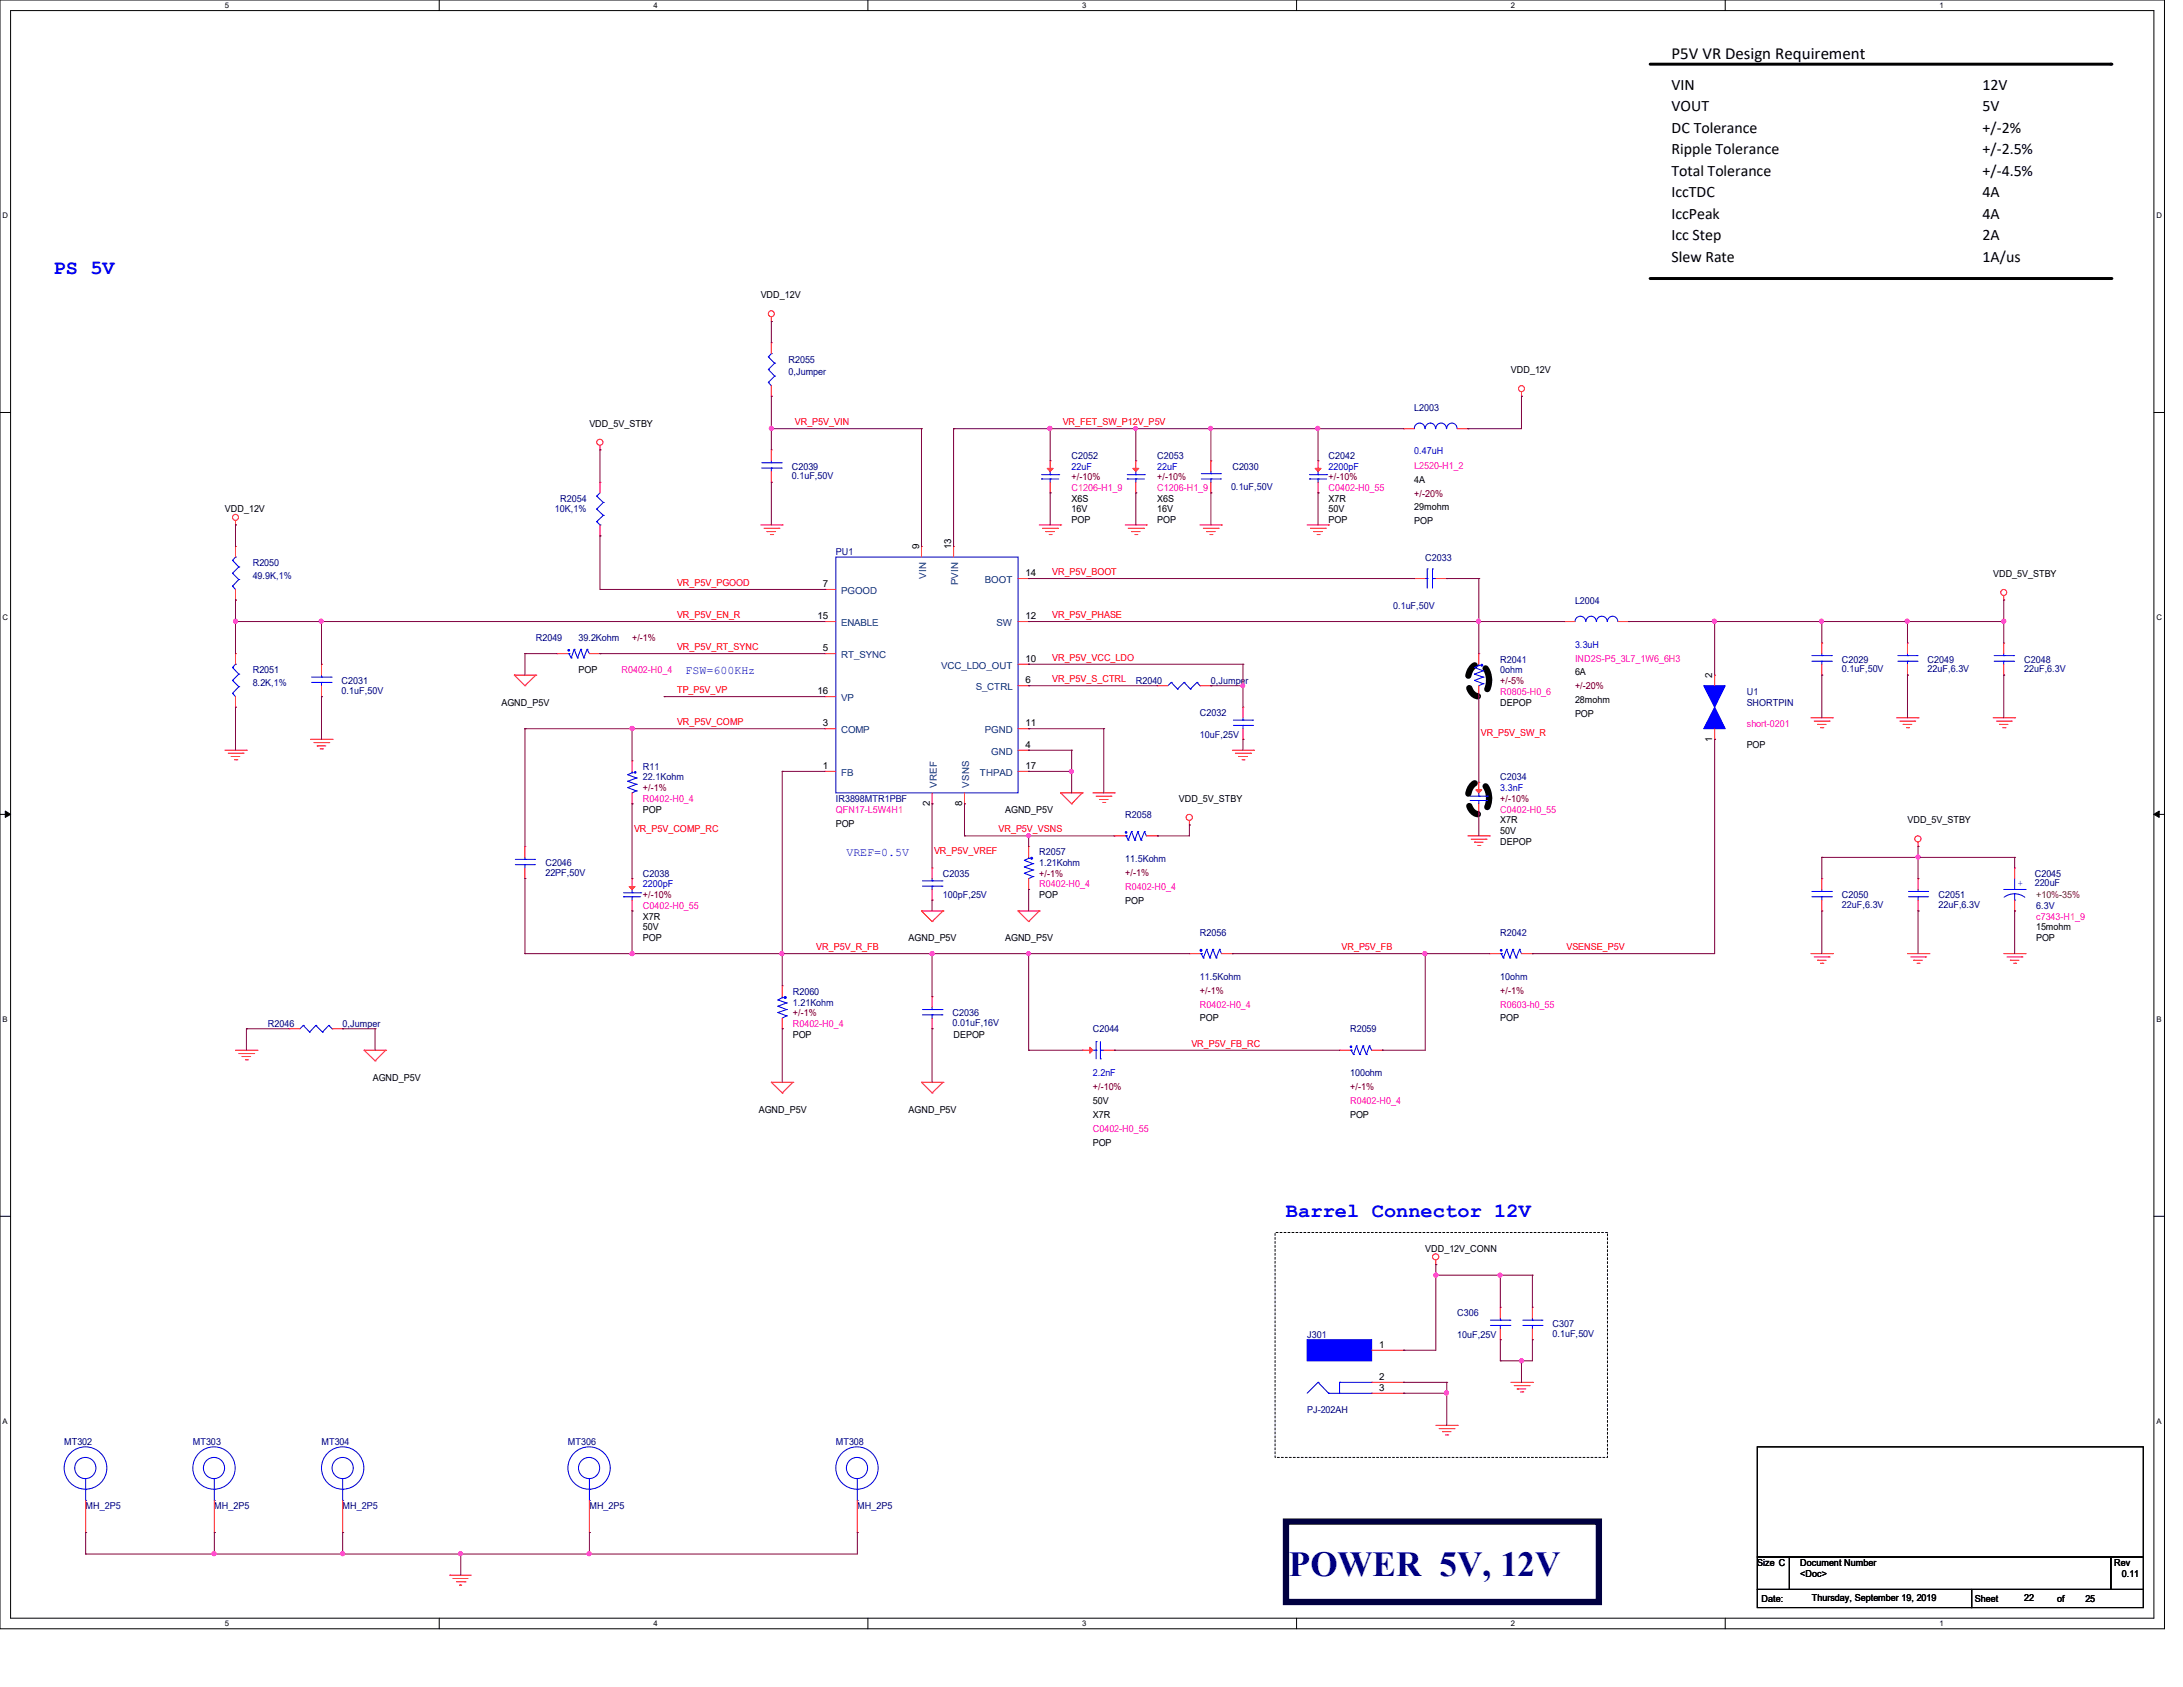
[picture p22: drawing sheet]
<svg xmlns="http://www.w3.org/2000/svg" width="279mm" height="216mm" viewBox="0 0 279 216" stroke-linecap="round" stroke-linejoin="round" font-family="sans-serif">
<defs><g id="words">
<text font-size="4.5" fill="#000080" x="165" y="201.7">POWER 5V, 12V</text>
<g font-size="2.6" fill="#00f">
<text x="6.9" y="35">PS 5V</text>
<text x="164.6" y="155.7">Barrel Connector 12V</text>
</g>
<text font-size="2.2" x="214" y="7.5">P5V VR Design Requirement</text>
<g font-size="2">
<text x="214" y="11.5">VIN</text>
<text x="253.7" y="11.5">12V</text>
<text x="214" y="17">DC Tolerance</text>
<text x="214" y="14.3">VOUT</text>
<text x="253.7" y="14.3">5V</text>
<text x="253.7" y="17">+/-2%</text>
<text x="214" y="22.5">Total Tolerance</text>
<text x="214" y="19.8">Ripple Tolerance</text>
<text x="253.7" y="22.5">+/-4.5%</text>
<text x="253.7" y="19.8">+/-2.5%</text>
<text x="214" y="25.2">IccTDC</text>
<text x="214" y="28">IccPeak</text>
<text x="253.7" y="25.2">4A</text>
<text x="253.7" y="28">4A</text>
<text x="214" y="30.7">Icc Step</text>
<text x="214" y="33.5">Slew Rate</text>
<text x="253.7" y="33.5">1A/us</text>
<text x="253.7" y="30.7">2A</text>
</g>
<g font-size="1.5" fill="#00f">
<text x="87.8" y="86.2">FSW=600KHz</text>
<text x="108.3" y="109.6">VREF=0.5V</text>
</g>
<g font-size="1.2">
<text x="97.4" y="38.1">VDD_12V</text>
<text x="193.4" y="47.8">VDD_12V</text>
<text x="75.4" y="54.6">VDD_5V_STBY</text>
<text x="28.8" y="65.6">VDD_12V</text>
<text x="137.2" y="65.6">16V</text>
<text x="137.2" y="64.2">X6S</text>
<text x="148.1" y="65.6">16V</text>
<text x="148.1" y="64.2">X6S</text>
<text x="170" y="65.6">50V</text>
<text x="170" y="64.2">X7R</text>
<text x="181" y="61.8">4A</text>
<text x="181" y="65.3">29mohm</text>
<text x="117.6" y="70.3" transform="rotate(-90 117.6 70.3)">9</text>
<text x="121.7" y="70.3" transform="rotate(-90 121.7 70.3)">13</text>
<text x="137.2" y="67">POP</text>
<text x="148.1" y="67">POP</text>
<text x="170" y="67">POP</text>
<text x="181" y="67.1">POP</text>
<text x="105.3" y="75.1">7</text>
<text x="131.3" y="73.7">14</text>
<text x="255.1" y="73.8">VDD_5V_STBY</text>
<text x="104.6" y="79.2">15</text>
<text x="105.3" y="83.4">5</text>
<text x="131.3" y="79.2">12</text>
<text x="74" y="86.1">POP</text>
<text x="104.6" y="88.9">16</text>
<text x="131.3" y="84.7">10</text>
<text x="131.3" y="87.5">6</text>
<text x="201.6" y="86.4">6A</text>
<text x="201.6" y="90">28mohm</text>
<text x="219.2" y="86.8" transform="rotate(-90 219.2 86.8)">2</text>
<text x="64.2" y="90.3">AGND_P5V</text>
<text x="105.3" y="93">3</text>
<text x="131.3" y="95.7">4</text>
<text x="131.3" y="93">11</text>
<text x="192" y="90.3">DEPOP</text>
<text x="201.6" y="91.8">POP</text>
<text x="219.2" y="94.9" transform="rotate(-90 219.2 94.9)">1</text>
<text x="223.6" y="95.8">POP</text>
<text x="105.3" y="98.4">1</text>
<text x="131.3" y="98.4">17</text>
<text x="82.3" y="104">POP</text>
<text x="107" y="105.8">POP</text>
<text x="119" y="103.1" transform="rotate(-90 119 103.1)">2</text>
<text x="123.1" y="103.1" transform="rotate(-90 123.1 103.1)">8</text>
<text x="128.6" y="104">AGND_P5V</text>
<text x="150.9" y="102.6">VDD_5V_STBY</text>
<text x="192" y="106.7">50V</text>
<text x="192" y="105.4">X7R</text>
<text x="244.1" y="105.4">VDD_5V_STBY</text>
<text x="192" y="108.1">DEPOP</text>
<text x="82.3" y="119.1">50V</text>
<text x="82.3" y="117.7">X7R</text>
<text x="133" y="115">POP</text>
<text x="144" y="115.7">POP</text>
<text x="260.6" y="119.1">15mohm</text>
<text x="82.3" y="120.4">POP</text>
<text x="116.3" y="120.4">AGND_P5V</text>
<text x="128.6" y="120.4">AGND_P5V</text>
<text x="260.6" y="120.4">POP</text>
<text x="153.6" y="130.7">POP</text>
<text x="192" y="130.7">POP</text>
<text x="101.5" y="132.8">POP</text>
<text x="122" y="132.8">DEPOP</text>
<text x="47.7" y="138.3">AGND_P5V</text>
<text x="97.1" y="142.4">AGND_P5V</text>
<text x="116.3" y="142.4">AGND_P5V</text>
<text x="139.9" y="141.3">50V</text>
<text x="139.9" y="143.1">X7R</text>
<text x="172.8" y="143.1">POP</text>
<text x="139.9" y="146.6">POP</text>
<text x="182.4" y="160.2">VDD_12V_CONN</text>
<text x="176.5" y="172.5">1</text>
<text x="176.5" y="176.6">2</text>
<text x="176.5" y="178">3</text>
<text x="224.9" y="200.4">Size C</text>
<text x="230.4" y="200.4">Document Number</text>
<text x="230.4" y="201.8">&lt;Doc&gt;</text>
<text x="270.6" y="200.4">Rev</text>
<text x="271.6" y="201.8">0.11</text>
<text x="225.5" y="205.1">Date:</text>
<text x="231.9" y="204.9">Thursday, September 19, 2019</text>
<text x="252.8" y="205.1">Sheet</text>
<text x="259.1" y="204.9">22</text>
<text x="263.3" y="205.1">of</text>
<text x="266.9" y="205.1">25</text>
</g>
<g font-size="1.2" fill="#000080">
<text x="100.9" y="46.4">R2055</text>
<text x="100.9" y="48">0,Jumper</text>
<text x="181" y="52.6">L2003</text>
<text x="137.2" y="58.7">C2052</text>
<text x="148.1" y="58.7">C2053</text>
<text x="170" y="58.7">C2042</text>
<text x="71" y="65.6">10K,1%</text>
<text x="71.7" y="64.2">R2054</text>
<text x="101.3" y="60.1">C2039</text>
<text x="101.3" y="61.3">0.1uF,50V</text>
<text x="157.6" y="62.7">0.1uF,50V</text>
<text x="157.7" y="60.1">C2030</text>
<text x="107" y="71.1">PU1</text>
<text x="182.4" y="71.8">C2033</text>
<text x="32.3" y="72.4">R2050</text>
<text x="32.3" y="74.1">49.9K,1%</text>
<text x="178.3" y="77.9">0.1uF,50V</text>
<text x="201.6" y="77.3">L2004</text>
<text x="68.6" y="82">R2049</text>
<text x="74" y="82">39.2Kohm</text>
<text x="32.3" y="86.1">R2051</text>
<text x="32.3" y="87.8">8.2K,1%</text>
<text x="43.7" y="87.5">C2031</text>
<text x="43.7" y="88.8">0.1uF,50V</text>
<text x="145.4" y="87.5">R2040</text>
<text x="155" y="87.5">0,Jumper</text>
<text x="192" y="84.8">R2041</text>
<text x="192" y="86.1">0ohm</text>
<text x="223.6" y="88.9">U1</text>
<text x="235.7" y="84.8">C2029</text>
<text x="235.7" y="86">0.1uF,50V</text>
<text x="246.7" y="84.8">C2049</text>
<text x="246.7" y="86">22uF,6.3V</text>
<text x="259.1" y="84.8">C2048</text>
<text x="259.1" y="86">22uF,6.3V</text>
<text x="153.6" y="91.7">C2032</text>
<text x="153.6" y="94.4">10uF,25V</text>
<text x="223.6" y="90.3">SHORTPIN</text>
<text x="82.3" y="98.5">R11</text>
<text x="82.3" y="99.9">22.1Kohm</text>
<text x="192" y="99.9">C2034</text>
<text x="107" y="102.6">IR3898MTR1PBF</text>
<text x="144" y="104.7">R2058</text>
<text x="69.8" y="110.9">C2046</text>
<text x="69.8" y="112.1">22PF,50V</text>
<text x="82.3" y="112.2">C2038</text>
<text x="120.7" y="112.2">C2035</text>
<text x="133" y="109.5">R2057</text>
<text x="133" y="110.9">1.21Kohm</text>
<text x="144" y="110.3">11.5Kohm</text>
<text x="260.4" y="112.2">C2045</text>
<text x="260.4" y="113.5">220uF</text>
<text x="120.7" y="115">100pF,25V</text>
<text x="153.6" y="119.8">R2056</text>
<text x="192" y="119.8">R2042</text>
<text x="235.7" y="115">C2050</text>
<text x="235.7" y="116.2">22uF,6.3V</text>
<text x="248.1" y="115">C2051</text>
<text x="248.1" y="116.2">22uF,6.3V</text>
<text x="260.6" y="116.3">6.3V</text>
<text x="153.6" y="125.4">11.5Kohm</text>
<text x="192" y="125.4">10ohm</text>
<text x="34.3" y="131.4">R2046</text>
<text x="43.9" y="131.4">0,Jumper</text>
<text x="101.5" y="127.3">R2060</text>
<text x="101.5" y="128.7">1.21Kohm</text>
<text x="121.9" y="130">C2036</text>
<text x="121.9" y="131.3">0.01uF,16V</text>
<text x="139.9" y="132.1">C2044</text>
<text x="172.8" y="132.1">R2059</text>
<text x="172.8" y="137.8">100ohm</text>
<text x="167.3" y="171.2">J301</text>
<text x="186.5" y="168.4">C306</text>
<text x="186.5" y="171.2">10uF,25V</text>
<text x="198.7" y="169.8">C307</text>
<text x="198.7" y="171.1">0.1uF,50V</text>
<text x="8.2" y="184.9">MT302</text>
<text x="24.7" y="184.9">MT303</text>
<text x="41.1" y="184.9">MT304</text>
<text x="72.7" y="184.9">MT306</text>
<text x="107" y="184.9">MT308</text>
<text x="167.3" y="180.8">PJ-202AH</text>
<text x="11" y="193.2">MH_2P5</text>
<text x="27.4" y="193.2">MH_2P5</text>
<text x="43.9" y="193.2">MH_2P5</text>
<text x="75.4" y="193.2">MH_2P5</text>
<text x="109.7" y="193.2">MH_2P5</text>
</g>
<g font-size="1.2" fill="#f00">
<text x="101.7" y="54.4">VR_P5V_VIN</text>
<text x="136" y="54.4">VR_FET_SW_P12V_P5V</text>
<text x="86.7" y="75">VR_P5V_PGOOD</text>
<text x="134.7" y="73.6">VR_P5V_BOOT</text>
<text x="86.7" y="79.1">VR_P5V_EN_R</text>
<text x="86.7" y="83.2">VR_P5V_RT_SYNC</text>
<text x="134.7" y="79.1">VR_P5V_PHASE</text>
<text x="86.7" y="88.7">TP_P5V_VP</text>
<text x="134.7" y="84.5">VR_P5V_VCC_LDO</text>
<text x="134.7" y="87.3">VR_P5V_S_CTRL</text>
<text x="86.7" y="92.8">VR_P5V_COMP</text>
<text x="189.5" y="94.1">VR_P5V_SW_R</text>
<text x="81.2" y="106.5">VR_P5V_COMP_RC</text>
<text x="127.8" y="106.5">VR_P5V_VSNS</text>
<text x="119.5" y="109.3">VR_P5V_VREF</text>
<text x="104.5" y="121.6">VR_P5V_R_FB</text>
<text x="171.7" y="121.6">VR_P5V_FB</text>
<text x="200.5" y="121.6">VSENSE_P5V</text>
<text x="152.5" y="133.9">VR_P5V_FB_RC</text>
</g>
<g font-size="1.2" fill="#00f">
<text x="181" y="58.2">0.47uH</text>
<text x="137.2" y="60.1">22uF</text>
<text x="148.1" y="60.1">22uF</text>
<text x="170" y="60.1">2200pF</text>
<text x="201.6" y="82.9">3.3uH</text>
<text x="192" y="101.3">3.3nF</text>
<text x="82.3" y="113.6">2200pF</text>
<text x="258.3" y="113.3">+</text>
<text x="139.9" y="137.8">2.2nF</text>
</g>
<g font-size="1.2" fill="#f0f">
<text x="181" y="60">L2520-H1_2</text>
<text x="137.2" y="62.9">C1206-H1_9</text>
<text x="148.1" y="62.9">C1206-H1_9</text>
<text x="170" y="62.9">C0402-H0_55</text>
<text x="79.5" y="86.1">R0402-H0_4</text>
<text x="192" y="88.9">R0805-H0_6</text>
<text x="201.6" y="84.7">IND2S-P5_3L7_1W6_6H3</text>
<text x="223.6" y="93">short-0201</text>
<text x="82.3" y="102.6">R0402-H0_4</text>
<text x="107" y="104">QFN17-L5W4H1</text>
<text x="192" y="104">C0402-H0_55</text>
<text x="133" y="113.6">R0402-H0_4</text>
<text x="144" y="113.9">R0402-H0_4</text>
<text x="82.3" y="116.3">C0402-H0_55</text>
<text x="260.6" y="117.7">c7343-H1_9</text>
<text x="101.5" y="131.4">R0402-H0_4</text>
<text x="153.6" y="128.9">R0402-H0_4</text>
<text x="192" y="128.9">R0603-h0_55</text>
<text x="172.8" y="141.3">R0402-H0_4</text>
<text x="139.9" y="144.9">C0402-H0_55</text>
</g>
<g font-size="1.2" fill="#800000">
<text x="137.2" y="61.5">+/-10%</text>
<text x="148.1" y="61.5">+/-10%</text>
<text x="170" y="61.5">+/-10%</text>
<text x="181" y="63.5">+/-20%</text>
<text x="80.9" y="82">+/-1%</text>
<text x="192" y="87.5">+/-5%</text>
<text x="201.6" y="88.2">+/-20%</text>
<text x="82.3" y="101.3">+/-1%</text>
<text x="192" y="102.6">+/-10%</text>
<text x="133" y="112.2">+/-1%</text>
<text x="144" y="112.1">+/-1%</text>
<text x="82.3" y="115">+/-10%</text>
<text x="101.5" y="130">+/-1%</text>
<text x="153.6" y="127.2">+/-1%</text>
<text x="192" y="127.2">+/-1%</text>
<text x="139.9" y="139.5">+/-10%</text>
<text x="172.8" y="139.5">+/-1%</text>
</g>
<g font-size="1.2" fill="#004080">
<text x="107.6" y="76">PGOOD</text>
<text x="118.5" y="74" transform="rotate(-90 118.5 74)">VIN</text>
<text x="122.6" y="74.9" transform="rotate(-90 122.6 74.9)">PVIN</text>
<text x="126.1" y="74.6">BOOT</text>
<text x="107.6" y="80.1">ENABLE</text>
<text x="127.5" y="80.1">SW</text>
<text x="107.6" y="84.2">RT_SYNC</text>
<text x="107.6" y="89.7">VP</text>
<text x="120.5" y="85.6">VCC_LDO_OUT</text>
<text x="124.9" y="88.3">S_CTRL</text>
<text x="107.6" y="93.9">COMP</text>
<text x="126.1" y="93.9">PGND</text>
<text x="107.6" y="99.3">FB</text>
<text x="119.9" y="100.8" transform="rotate(-90 119.9 100.8)">VREF</text>
<text x="124" y="100.8" transform="rotate(-90 124 100.8)">VSNS</text>
<text x="125.4" y="99.3">THPAD</text>
<text x="126.9" y="96.6">GND</text>
</g>
<text font-size="1.2" fill="#804000" x="260.6" y="115">+10%-35%</text>
<g font-size="1">
<text x="28.8" y="1">5</text>
<text x="83.7" y="1">4</text>
<text x="138.5" y="1">3</text>
<text x="193.4" y="1">2</text>
<text x="248.2" y="1">1</text>
<text x=".3" y="27.9">D</text>
<text x="276" y="27.9">D</text>
<text x=".3" y="79.4">C</text>
<text x="276" y="79.4">C</text>
<text x=".3" y="130.8">B</text>
<text x="276" y="130.8">B</text>
<text x=".3" y="182.2">A</text>
<text x="276" y="182.2">A</text>
<text x="28.8" y="208.1">5</text>
<text x="83.7" y="208.1">4</text>
<text x="138.5" y="208.1">3</text>
<text x="193.4" y="208.1">2</text>
<text x="248.2" y="208.1">1</text>
</g>
</g></defs>
<path d="M0 0h277v208.4h-277zM1.4 1.4h274.3v205.7h-274.3z" fill="none" stroke="#000" stroke-width=".13"/>
<g fill="#fff">
<path d="M28.8 .1h.5v1.1h-.5z"/>
<path d="M28.8 207.2h.5v1.1h-.5z"/>
</g>
<path d="M56.2 0v1.4M56.2 207.1v1.3" fill="none" stroke="#000" stroke-width=".13"/>
<g fill="#fff">
<path d="M83.7 .1h.5v1.1h-.5z"/>
<path d="M83.7 207.2h.5v1.1h-.5z"/>
</g>
<path d="M111.1 0v1.4M111.1 207.1v1.3" fill="none" stroke="#000" stroke-width=".13"/>
<g fill="#fff">
<path d="M138.5 .1h.6v1.1h-.6z"/>
<path d="M138.5 207.2h.6v1.1h-.6z"/>
</g>
<path d="M165.9 0v1.4M165.9 207.1v1.3" fill="none" stroke="#000" stroke-width=".13"/>
<g fill="#fff">
<path d="M193.4 .1h.5v1.1h-.5z"/>
<path d="M193.4 207.2h.5v1.1h-.5z"/>
</g>
<path d="M220.8 0v1.4M220.8 207.1v1.3" fill="none" stroke="#000" stroke-width=".13"/>
<g fill="#fff">
<path d="M248.2 .1h.6v1.1h-.6z"/>
<path d="M248.2 207.2h.6v1.1h-.6z"/>
<path d="M.3 27.1h.8v1.1h-.8z"/>
<path d="M276 27.1h.7v1.1h-.7z"/>
<path d="M.3 78.5h.8v1.1h-.8z"/>
<path d="M276 78.5h.7v1.1h-.7z"/>
</g>
<path d="M0 52.8h1.4M275.7 52.8h1.3" fill="none" stroke="#000" stroke-width=".13"/>
<g fill="#fff">
<path d="M.3 129.9h.7v1.1h-.7z"/>
<path d="M276 129.9h.6v1.1h-.6z"/>
</g>
<path d="M0 104.2h1.4M275.7 104.2h1.3" fill="none" stroke="#000" stroke-width=".13"/>
<path d="M.7 103.8l.7 .4-.7 .4zM275.7 104.2l.7-.4v.8z" fill="#000" stroke="#000" stroke-width=".13"/>
<g fill="#fff">
<path d="M.3 181.4h.7v1.1h-.7z"/>
<path d="M276 181.4h.6v1.1h-.6z"/>
</g>
<path d="M0 155.7h1.4M275.7 155.7h1.3M224.9 185.2h49.4v14.1h-49.4zM224.9 199.3h4.1v4.1h-4.1zM229 199.3h41.2v4.1h-41.2zM270.2 199.3h4.1v4.1h-4.1zM224.9 203.4h27.4v2.3h-27.4zM252.3 203.4h22v2.3h-22z" fill="none" stroke="#000" stroke-width=".13"/>
<path d="M164.6 194.7h40v10.3h-40z" fill="none" stroke="#000040" stroke-width=".8"/>
<path d="M163.2 157.7h42.5v28.8h-42.5z" fill="none" stroke="#000" stroke-width=".13" stroke-dasharray=".3 .3"/>
<path d="M211.2 8.2h59M211.2 35.6h59" fill="none" stroke="#000" stroke-width=".38"/>
<g fill="#000">
<circle cx="270.2" cy="8.2" r=".19"/>
<circle cx="270.2" cy="35.6" r=".19"/>
</g>
<path d="M188.5 85.3a1.14 1.14 0 0 1 1.9 .7 2.52 2.52 0 0 1-.8 3 1.18 1.18 0 0 1-1.5-.9 2.7 2.7 0 0 1 .4-2.8zM188.5 100.4a1.14 1.14 0 0 1 1.9 .7 2.52 2.52 0 0 1-.8 3 1.18 1.18 0 0 1-1.5-.9 2.7 2.7 0 0 1 .4-2.8z" fill="none" stroke="#000" stroke-width=".8" stroke-dasharray="1.6 1.6"/>
<g fill="none" stroke="#f00" stroke-width=".13">
<path d="M76.8 57.6h.1M76.8 57v.6M98.7 41.1h.1M98.7 57.6h.1M98.7 50.7h.1M98.7 43.9h.1M98.7 40.6v.5M98.7 43.9v1.4M98.7 49.4v1.3M98.7 57.6v1.4M134.4 59h.1M134.4 59v1.3"/>
<path d="M145.4 59h.1M145.4 59v1.3M155 59h.1M155 59v1.3M168.7 59h.1M168.7 59v1.3M179.7 54.9h.1M179.7 54.9h1.3M186.5 54.9h1.4M187.9 54.9h.1M194.7 50.7h.1M194.7 50.2v.5"/>
<path d="M30.1 67.2h.1M30.1 76.8h.1M30.1 69.9h.1M30.1 66.6v.6M30.1 69.9v1.4M30.1 75.4v1.4M76.8 61.7h.1M76.8 68.6h.1M76.8 61.7v1.4M76.8 67.2v1.4M97.4 67.2h2.7M97.8 67.6h1.9"/>
<path d="M98.2 68h.1M98.2 68h1.1M98.6 68.4h.3M98.7 61.7h.1M98.7 60.3v1.4M98.9 68.4h.1M99.7 67.6h.1M100.1 67.2h.1M105.6 79.5h.1M105.6 75.4h.1M105.6 79.5h1.4M105.6 75.4h1.4"/>
<path d="M117.9 69.9h.1M117.9 69.9v1.4M122 69.9h.1M122 69.9v1.4M130.3 79.5h1.4M130.3 74h1.4M131.7 74h.1M131.7 79.5h.1M133 67.2h2.8M133.4 67.6h1.9M133.9 68h.1M133.9 68h1.1"/>
<path d="M134.3 68.4h.2M134.4 63.1h.1M134.4 61.7v1.4M134.5 68.4h.1M135.3 67.6h.1M135.8 67.2h.1M144 67.2h2.7M144.4 67.6h1.9M144.8 68h.1M144.8 68h1.1M145.2 68.4h.3M145.4 63.1h.1"/>
<path d="M145.4 61.7v1.4M145.5 68.4h.1M146.3 67.6h.1M146.7 67.2h.1M153.6 67.2h2.7M154 67.6h1.9M154.4 68h.1M154.4 68h1.1M154.9 68.4h.2M155 63.1h.1M155 61.7v1.4M155.1 68.4h.1"/>
<path d="M155.9 67.6h.1M156.3 67.2h.1M167.3 67.2h2.8M167.7 67.6h1.9M168.1 68h.1M168.1 68h1.1M168.6 68.4h.2M168.7 63.1h.1M168.7 61.7v1.4M168.8 68.4h.1M169.6 67.6h.1M170.1 67.2h.1"/>
<path d="M181 74h.1M181 74h1.4M183.8 74h1.4M185.2 74h.1M200.2 79.5h.1M200.2 79.5h1.4M207.1 79.5h1.3M208.4 79.5h.1M256.5 76.8h.1M256.5 76.2v.6M28.8 96h2.7M29.2 96.4h1.9"/>
<path d="M29.6 96.8h.1M29.6 96.8h1.1M30 97.2h.3M30.1 90.5h.1M30.1 83.7h.1M30.1 83.7v1.3M30.1 89.2v1.3M30.3 97.2h.1M31.1 96.4h.1M31.5 96h.1M39.8 94.6h2.7M40.2 95h1.9"/>
<path d="M40.6 95.5h.1M40.6 95.5h1.1M41 95.8h.3M41.1 85h.1M41.1 89.2h.1M41.1 85v1.4M41.1 87.8v1.4M41.3 95.8h.1M42.1 95h.1M42.5 94.6h.1M65.8 86.4h.1M65.8 86.4h2.8"/>
<path d="M65.8 86.4l1.4 1.4M67.2 87.8h.1M68.6 86.4h.1M68.6 86.4l-1.4 1.4M71.3 83.7h.1M71.3 83.7h1.4M75.4 83.7h1.4M76.8 83.7h.1M80.9 97.4h.1M80.9 97.4v1.3M105.6 83.7h.1M105.6 98.7h.1"/>
<path d="M105.6 93.3h.1M105.6 89.2h.1M105.6 83.7h1.4M105.6 98.7h1.4M105.6 93.3h1.4M105.6 89.2h1.4M130.3 96h1.4M130.3 85h1.4M130.3 87.8h1.4M130.3 98.7h1.4M130.3 93.3h1.4M131.7 85h.1"/>
<path d="M131.7 87.8h.1M131.7 96h.1M131.7 98.7h.1M131.7 93.3h.1M148.1 87.8h.1M148.1 87.8h1.4M153.6 87.8h1.4M155 87.8h.1M157.7 96h2.7M158.1 96.4h2M158.5 96.8h.1M158.5 96.8h1.1"/>
<path d="M159 97.2h.2M159.1 90.5h.1M159.1 94.6h.1M159.1 90.5v1.4M159.1 93.3v1.3M159.2 97.2h.1M160.1 96.4h.1M160.4 96h.1M189.3 83.7h.1M189.3 89.2h.1M189.3 83.7v1.3M189.3 87.8v1.4"/>
<path d="M219.5 94.6h.1M219.5 86.4h.1M219.5 86.4v1.4M219.5 93.3v1.3M231.8 91.9h2.7M232.2 92.3h1.9M232.6 92.7h.1M232.6 92.7h1.1M233 93.1h.3M233.2 82.3h.1M233.2 86.4h.1M233.2 82.3v1.4"/>
<path d="M233.2 85v1.4M233.3 93.1h.1M234.1 92.3h.1M234.5 91.9h.1M242.7 91.9h2.8M243.2 92.3h1.9M243.6 92.7h.1M243.6 92.7h1.1M244 93.1h.3M244.1 82.3h.1M244.1 86.4h.1M244.1 82.3v1.4"/>
<path d="M244.1 85v1.4M244.3 93.1h.1M245.1 92.3h.1M245.5 91.9h.1M255.1 91.9h2.8M255.5 92.3h1.9M255.9 92.7h.1M255.9 92.7h1.1M256.3 93.1h.3M256.5 82.3h.1M256.5 86.4h.1M256.5 82.3v1.4"/>
<path d="M256.5 85v1.4M256.6 93.1h.1M257.4 92.3h.1M257.9 91.9h.1M67.2 108.3h.1M67.2 112.4h.1M67.2 108.3v1.4M67.2 111.1v1.3M80.9 112.4h.1M80.9 116.6h.1M80.9 102.9h.1M80.9 101.5v1.4"/>
<path d="M80.9 112.4v1.4M80.9 115.2v1.4M117.9 116.6h.1M117.9 116.6h2.8M117.9 116.6l1.4 1.3M119.3 117.9h.1M119.3 111.1h.1M119.3 115.2h.1M119.3 102.9h.1M119.3 101.5v1.4M119.3 111.1v1.3M119.3 113.8v1.4"/>
<path d="M120.7 116.6h.1M120.7 116.6l-1.4 1.3M123.4 102.9h.1M123.4 101.5v1.4M130.3 116.6h.1M130.3 116.6h2.7M130.3 116.6l1.4 1.3M131.7 117.9h.1M131.7 108.3h.1M131.7 113.8h.1M131.7 108.3v1.4M131.7 112.4v1.4"/>
<path d="M133 116.6h.1M133 116.6l-1.3 1.3M135.8 101.5h.1M135.8 101.5h2.7M135.8 101.5l1.4 1.4M137.2 102.9h.1M138.5 101.5h.1M138.5 101.5l-1.3 1.4M139.9 101.5h2.7M140.3 101.9h1.9M140.7 102.3h.1M140.7 102.3h1.1"/>
<path d="M141.1 102.7h.3M141.4 102.7h.1M142.2 101.9h.1M142.6 101.5h.1M142.6 107h.1M142.6 107h1.4M146.7 107h1.4M148.1 107h.1M152.2 105.6h.1M152.2 105v.6M187.9 107h2.7M188.3 107.4h1.9"/>
<path d="M188.7 107.8h.1M188.7 107.8h1.1M189.1 108.2h.3M189.3 100.1h.1M189.3 104.2h.1M189.3 100.1v1.4M189.3 102.9v1.3M189.4 108.2h.1M190.2 107.4h.1M190.6 107h.1M233.2 112.4h.1M233.2 116.6h.1"/>
<path d="M233.2 112.4v1.4M233.2 115.2v1.4M245.5 108.3h.1M245.5 112.4h.1M245.5 116.6h.1M245.5 107.8v.5M245.5 112.4v1.4M245.5 115.2v1.4M257.9 111.1h.1M257.9 116.6h.1M257.9 111.1v1.3M257.9 115.2v1.4"/>
<path d="M30.1 134.4h2.8M30.6 134.8h1.9M31 135.2h.1M31 135.2h1.1M31.4 135.6h.3M31.7 135.6h.1M32.5 134.8h.1M32.9 134.4h.1M37 131.7h.1M37 131.7h1.4M42.5 131.7h1.4M43.9 131.7h.1"/>
<path d="M46.6 134.4h.1M46.6 134.4h2.8M46.6 134.4l1.4 1.4M48 135.8h.1M49.4 134.4h.1M49.4 134.4l-1.4 1.4M98.7 138.5h.1M98.7 138.5h2.8M98.7 138.5l1.4 1.4M100.1 139.9h.1M100.1 126.2h.1M100.1 131.7h.1"/>
<path d="M100.1 126.2v1.4M100.1 130.3v1.4M101.5 138.5h.1M101.5 138.5l-1.4 1.4M117.9 138.5h.1M117.9 138.5h2.8M117.9 138.5l1.4 1.4M119.3 139.9h.1M119.3 127.6h.1M119.3 131.7h.1M119.3 127.6v1.3M119.3 130.3v1.4"/>
<path d="M120.7 138.5h.1M120.7 138.5l-1.4 1.4M138.5 134.4h.1M138.5 134.4h1.4M141.3 134.4h1.3M142.6 134.4h.1M152.2 122h.1M152.2 122h1.4M156.3 122h1.4M157.7 122h.1M171.4 134.4h.1M171.4 134.4h1.4"/>
<path d="M175.6 134.4h1.3M176.9 134.4h.1M190.6 122h.1M190.6 122h1.4M194.7 122h1.4M196.1 122h.1M231.8 122h2.7M232.2 122.5h1.9M232.6 122.9h.1M232.6 122.9h1.1M233 123.3h.3M233.3 123.3h.1"/>
<path d="M234.1 122.5h.1M234.5 122h.1M244.1 122h2.8M244.6 122.5h1.9M244.9 122.9h.1M244.9 122.9h1.1M245.4 123.3h.2M245.6 123.3h.1M246.5 122.5h.1M246.9 122h.1M256.5 122h2.7M256.9 122.5h1.9"/>
<path d="M257.3 122.9h.1M257.3 122.9h1.1M257.7 123.3h.3M258 123.3h.1M258.8 122.5h.1M259.2 122h.1M175.6 176.9h4.1M175.6 172.8h4.1M175.6 178.3h4.1M179.7 172.8h.1M179.7 176.9h.1M179.7 178.3h.1"/>
<path d="M183.8 161.8h.1M183.8 161.3v.5M192 167.3h.1M192 171.4h.1M192 167.3v1.4M192 170.1v1.3M193.4 176.9h2.7M193.8 177.3h1.9M194.2 177.8h.1M194.2 177.8h1.1M194.6 178.1h.3M194.9 178.1h.1"/>
<path d="M195.7 177.3h.1M196.1 176.9h.1M196.1 167.3h.1M196.1 171.4h.1M196.1 167.3v1.4M196.1 170.1v1.3M11 196.1h.1M11 192v4.1M27.4 196.1h.1M27.4 192v4.1M43.9 196.1h.1M43.9 192v4.1"/>
<path d="M75.4 196.1h.1M75.4 192v4.1M109.7 196.1h.1M109.7 192v4.1M183.8 182.4h2.7M184.2 182.8h1.9M184.6 183.2h.1M184.6 183.2h1.1M185 183.6h.3M185.3 183.6h.1M186.1 182.8h.1M186.5 182.4h.1"/>
<path d="M57.6 201.6h.1M57.6 201.6h2.7M58 202h.1M58 202h1.9M58.4 202.4h1.1M58.8 202.9h.1M58.8 202.9h.3M59.5 202.4h.1"/>
<circle cx="76.8" cy="56.6" r=".39"/>
<circle cx="98.7" cy="40.2" r=".38"/>
<circle cx="194.7" cy="49.7" r=".38"/>
<circle cx="30.1" cy="66.2" r=".38"/>
<circle cx="256.5" cy="75.8" r=".38"/>
<circle cx="152.2" cy="104.6" r=".39"/>
<circle cx="245.5" cy="107.4" r=".39"/>
<circle cx="183.8" cy="160.8" r=".39"/>
</g>
<g fill="#00f" stroke="#00f" stroke-width=".13">
<path d="M167.3 171.4h8.3v2.8h-8.3z" fill-rule="evenodd"/>
<path d="M219.5 90.5l1.3 2.8h-2.7z" fill-rule="evenodd"/>
<path d="M218.1 87.8h2.7l-1.3 2.7z" fill-rule="evenodd"/>
<circle cx="172.9" cy="134" r=".11"/>
<circle cx="144.1" cy="106.5" r=".11"/>
<circle cx="153.7" cy="121.6" r=".13"/>
<circle cx="100.5" cy="127.7" r=".13"/>
<circle cx="132" cy="109.8" r=".13"/>
<circle cx="72.8" cy="83.2" r=".11"/>
<circle cx="192.1" cy="121.6" r=".11"/>
<circle cx="189.7" cy="85.1" r=".13"/>
<circle cx="81.3" cy="98.8" r=".11"/>
</g>
<g fill="none" stroke="#00f" stroke-width=".13">
<path d="M97.5 59.9h2.5M97.5 59.2h2.5M98.3 48.9h.1M98.3 47.3h.1M98.3 45.7h.1M98.3 48.9l.4 .5M98.3 47.3l.8 .8M98.3 45.7l.8 .8M98.7 59.2h.1M98.7 59.9h.1M98.7 45.3h.1M98.7 59v.2"/>
<path d="M98.7 59.9v.4M98.7 45.3l-.4 .4M99.1 48.1h.1M99.1 46.5h.1M99.1 48.1l-.8 .8M99.1 46.5l-.8 .8M100 59.9h.1M100 59.2h.1M182.4 54.9a.68 .68 0 0 0-.7-.8 .68 .68 0 0 0-.7 .8M183.7 54.9a.66 .66 0 0 0-.6-.8 .66 .66 0 0 0-.7 .8M185.1 54.9a.68 .68 0 0 0-.7-.8 .68 .68 0 0 0-.6 .8M186.5 54.9a.66 .66 0 0 0-.7-.8 .66 .66 0 0 0-.6 .8"/>
<path d="M29.8 75h.1M29.8 73.4h.1M29.8 71.7h.1M29.8 75l.3 .4M29.8 73.4l.8 .8M29.8 71.7l.8 .9M30.1 71.3h.1M30.1 71.3l-.3 .4M30.6 74.2h.1M30.6 72.6h.1M30.6 74.2l-.8 .8M30.6 72.6l-.8 .8"/>
<path d="M76.4 63.5h.1M76.4 65.2h.1M76.4 66.8h.1M76.4 63.5l.8 .8M76.4 65.2l.8 .8M76.4 66.8l.4 .4M76.8 67.2h.1M76.8 63.1l-.4 .4M77.2 64.3h.1M77.2 66h.1M77.2 64.3l-.8 .9M77.2 66l-.8 .8"/>
<path d="M107 71.3h23.3v30.2h-23.3zM133.3 61.3h.1M133.3 60.7h2.2M133.3 61.3h2.2M134.4 60.7h.1M134.4 61.3h.1M134.4 60.3v.4M134.4 61.3v.4M135.5 60.7h.1M144.3 61.3h.1M144.3 60.7h2.2M144.3 61.3h2.2"/>
<path d="M145.4 60.7h.1M145.4 61.3h.1M145.4 60.3v.4M145.4 61.3v.4M146.5 60.7h.1M153.8 61.3h2.4M153.8 60.6h2.4M155 60.6h.1M155 61.3h.1M155 60.3v.3M155 61.3v.4M156.2 61.3h.1"/>
<path d="M156.2 60.6h.1M167.6 61.3h.1M167.6 60.7h2.2M167.6 61.3h2.2M168.7 60.7h.1M168.7 61.3h.1M168.7 60.3v.4M168.7 61.3v.4M169.8 60.7h.1M182.4 74h.3M182.7 74h.1M182.7 72.8h.1"/>
<path d="M182.7 72.8v2.5M183.3 72.8h.1M183.3 74h.1M183.3 74h.5M183.3 72.8v2.5M201.6 79.5a.68 .68 0 0 1 .7-.6 .68 .68 0 0 1 .6 .6M203 79.5a.66 .66 0 0 1 .6-.6 .66 .66 0 0 1 .7 .6M204.3 79.5a.68 .68 0 0 1 .7-.6 .68 .68 0 0 1 .7 .6M205.7 79.5a.66 .66 0 0 1 .7-.6 .66 .66 0 0 1 .7 .6M29.8 88.7h.1M29.8 87.1h.1M29.8 85.4h.1"/>
<path d="M29.8 88.7l.3 .5M29.8 87.1l.8 .8M29.8 85.4l.8 .9M30.1 85h.1M30.1 85l-.3 .4M30.6 87.9h.1M30.6 86.3h.1M30.6 87.9l-.8 .8M30.6 86.3l-.8 .8M39.9 87.3h2.5M39.9 86.7h2.5M41.1 86.7h.1"/>
<path d="M41.1 87.3h.1M41.1 86.4v.3M41.1 87.3v.5M42.4 87.3h.1M42.4 86.7h.1M72.7 83.7h.1M72.8 83.7h.1M72.8 83.7l.3 .5M73.1 84.2h.1M73.5 83.1h.1M73.5 83.1l.4 1.1M73.5 83.1l-.4 1.1"/>
<path d="M73.9 84.2h.1M74.3 83.1h.1M74.3 83.1l.4 1.1M74.3 83.1l-.4 1.1M74.7 84.2h.1M75.1 83.1h.1M75.1 83.1l.3 .6M75.1 83.1l-.4 1.1M80.3 100h.1M80.3 99.1h.1M80.3 100l1.1 .4M80.3 99.1l1.1 .5"/>
<path d="M80.9 98.9h.1M80.9 98.7v.2M80.9 98.9l-.6 .2M81.4 99.6h.1M81.4 99.6l-1.1 .4M149.9 87.3h.1M149.9 87.3l-.4 .5M149.9 87.3l.8 .9M150.7 88.2h.1M151.6 87.3h.1M151.6 87.3l-.9 .9M151.6 87.3l.8 .9"/>
<path d="M152.4 88.2h.1M153.2 87.3h.1M153.2 87.3l-.8 .9M153.2 87.3l.4 .5M153.6 87.8h.1M157.9 92.8h2.4M157.9 92.2h2.4M159.1 92.2h.1M159.1 92.8h.1M159.1 91.9v.3M159.1 92.8v.5M160.3 92.8h.1"/>
<path d="M160.3 92.2h.1M188.7 87.1h.1M188.7 86.3h.1M188.7 85.4h.1M188.7 87.1l1.1 .4M188.7 86.3l1.1 .4M188.7 85.4l1.1 .5M189.3 85.2h.1M189.3 85v.2M189.3 85.2l-.6 .2M189.8 87.5h.1M189.8 86.7h.1"/>
<path d="M189.8 85.9h.1M189.8 87.5l-.5 .3M189.8 86.7l-1.1 .4M189.8 85.9l-1.1 .4M231.9 84.6h2.5M231.9 83.9h2.5M233.2 83.9h.1M233.2 84.6h.1M233.2 83.7v.2M233.2 84.6v.4M234.4 84.6h.1M234.4 83.9h.1"/>
<path d="M242.9 84.6h2.5M242.9 83.9h2.5M244.1 83.9h.1M244.1 84.6h.1M244.1 83.7v.2M244.1 84.6v.4M245.4 84.6h.1M245.4 83.9h.1M255.2 84.6h2.5M255.2 83.9h2.5M256.5 83.9h.1M256.5 84.6h.1"/>
<path d="M256.5 83.7v.2M256.5 84.6v.4M257.7 84.6h.1M257.7 83.9h.1M66 110.7h2.4M66 110h2.4M67.2 110h.1M67.2 110.7h.1M67.2 109.7v.3M67.2 110.7v.4M68.4 110.7h.1M68.4 110h.1"/>
<path d="M79.8 114.8h.1M79.8 114.8h2.2M79.8 114.3h2.2M80.3 100.8h.1M80.3 100.8l1.1 .4M80.9 114.3h.1M80.9 114.8h.1M80.9 113.8v.5M80.9 114.8v.4M81.4 101.2h.1M81.4 100.4h.1M81.4 101.2l-.5 .3"/>
<path d="M81.4 100.4l-1.1 .4M82 114.3h.1M118.1 113.4h2.5M118.1 112.7h2.5M119.3 112.7h.1M119.3 113.4h.1M119.3 112.4v.3M119.3 113.4v.4M120.6 113.4h.1M120.6 112.7h.1M131.1 111.8h.1M131.1 111h.1"/>
<path d="M131.1 110.1h.1M131.1 111.8l1.1 .4M131.1 111l1.1 .3M131.1 110.1l1.1 .4M131.7 109.9h.1M131.7 109.7v.2M131.7 109.9l-.6 .2M132.2 112.2h.1M132.2 111.3h.1M132.2 110.5h.1M132.2 112.2l-.5 .2M132.2 111.3l-1.1 .5"/>
<path d="M132.2 110.5l-1.1 .5M144 107h.1M144.1 107h.1M144.1 107l.3 .5M144.4 107.5h.1M144.8 106.4h.1M144.8 106.4l.4 1.1M144.8 106.4l-.4 1.1M145.2 107.5h.1M145.6 106.4h.1M145.6 106.4l.4 1.1M145.6 106.4l-.4 1.1"/>
<path d="M146 107.5h.1M146.5 106.4h.1M146.5 106.4l.2 .6M146.5 106.4l-.5 1.1M188.2 102.4h.1M188.2 101.9h2.2M188.2 102.4h2.2M189.3 101.9h.1M189.3 102.4h.1M189.3 101.5v.4M189.3 102.4v.5M190.4 101.9h.1"/>
<path d="M231.9 114.8h2.5M231.9 114.1h2.5M233.2 114.1h.1M233.2 114.8h.1M233.2 113.8v.3M233.2 114.8v.4M234.4 114.8h.1M234.4 114.1h.1M244.3 114.8h2.4M244.3 114.1h2.4M245.5 114.1h.1M245.5 114.8h.1"/>
<path d="M245.5 113.8v.3M245.5 114.8v.4M246.7 114.8h.1M246.7 114.1h.1M256.5 113.8h2.7M257.9 113.8h.1M257.9 114.4a2.2 2.2 0 0 1 1.3 .4M257.9 114.4h-.1a2.19 2.19 0 0 0-1.3 .4M257.9 115.2h.1M257.9 112.4v1.4M257.9 114.4v.8M259.2 113.8h.1"/>
<path d="M38.8 131.2h.1M38.8 131.2l-.4 .5M38.8 131.2l.8 .9M39.6 132.1h.1M40.4 131.2h.1M40.4 131.2l-.8 .9M40.4 131.2l.9 .9M41.3 132.1h.1M42.1 131.2h.1M42.1 131.2l-.8 .9M42.1 131.2l.4 .5M42.5 131.7h.1"/>
<path d="M99.6 129.6h.1M99.6 128.8h.1M99.6 128h.1M99.6 129.6l1.1 .4M99.6 128.8l1.1 .4M99.6 128l1.1 .4M100.1 127.7h.1M100.1 127.6v.1M100.1 127.7l-.5 .3M100.7 130h.1M100.7 129.2h.1M100.7 128.4h.1"/>
<path d="M100.7 130l-.6 .3M100.7 129.2l-1.1 .4M100.7 128.4l-1.1 .4M118.1 129.9h2.5M118.1 129.2h2.5M119.3 129.2h.1M119.3 129.9h.1M119.3 128.9v.3M119.3 129.9v.4M120.6 129.9h.1M120.6 129.2h.1M139.9 134.4h.4"/>
<path d="M140.3 134.4h.1M140.3 133.3h.1M140.3 133.3v2.2M140.8 134.4h.1M140.8 135.5h.1M140.8 134.4h.5M140.8 133.3v2.2M153.6 122h.2M153.8 122h.1M153.8 122l.2 .6M154 122.6h.1M154.4 121.5h.1"/>
<path d="M154.4 121.5l.5 1.1M154.4 121.5l-.4 1.1M154.9 122.6h.1M155.2 121.5h.1M155.2 121.5l.5 1.1M155.2 121.5l-.3 1.1M155.7 122.6h.1M156.1 121.5h.1M156.1 121.5l.2 .5M156.1 121.5l-.4 1.1M172.8 134.4h.1M172.9 134.4h.1"/>
<path d="M172.9 134.4l.3 .6M173.2 135h.1M173.6 133.9h.1M173.6 133.9l.4 1.1M173.6 133.9l-.4 1.1M174 135h.1M174.5 133.9h.1M174.5 133.9l.4 1.1M174.5 133.9l-.5 1.1M174.9 135h.1M175.3 133.9h.1M175.3 133.9l.3 .5"/>
<path d="M175.3 133.9l-.4 1.1M192 122h.2M192.2 122h.1M192.2 122l.2 .6M192.4 122.6h.1M192.8 121.5h.1M192.8 121.5l.5 1.1M192.8 121.5l-.4 1.1M193.3 122.6h.1M193.6 121.5h.1M193.6 121.5l.5 1.1M193.6 121.5l-.3 1.1"/>
<path d="M194.1 122.6h.1M194.5 121.5h.1M194.5 121.5l.2 .5M194.5 121.5l-.4 1.1M168.7 176.9h.1M168.7 176.9l-1.4 1.4M168.7 176.9l1.4 1.4M170.1 178.3h.1M170.1 178.3h5.5M171.4 176.9h.1M171.4 176.9v1.4M171.4 176.9h4.2"/>
<path d="M175.6 178.3h.1M175.6 176.9h.1M190.8 169.6h2.5M190.8 169h2.5M192 169h.1M192 169.6h.1M192 168.7v.3M192 169.6v.5M193.3 169.6h.1M193.3 169h.1M194.9 169.6h2.5M194.9 169h2.5"/>
<path d="M196.1 169h.1M196.1 169.6h.1M196.1 168.7v.3M196.1 169.6v.5M197.4 169.6h.1M197.4 169h.1M11 190.6h.1M11 192h.1M11 189.3v2.7M27.4 190.6h.1M27.4 192h.1M27.4 189.3v2.7"/>
<path d="M43.9 190.6h.1M43.9 192h.1M43.9 189.3v2.7M75.4 190.6h.1M75.4 192h.1M75.4 189.3v2.7M109.7 190.6h.1M109.7 192h.1M109.7 189.3v2.7"/>
<circle cx="10.9" cy="187.9" r="1.35"/>
<circle cx="11" cy="187.9" r="2.72"/>
<circle cx="27.4" cy="187.9" r="2.71"/>
<circle cx="27.4" cy="187.9" r="1.35"/>
<circle cx="43.9" cy="187.9" r="2.71"/>
<circle cx="43.9" cy="187.9" r="1.35"/>
<circle cx="75.4" cy="187.9" r="2.71"/>
<circle cx="75.4" cy="187.9" r="1.35"/>
<circle cx="109.7" cy="187.9" r="2.71"/>
<circle cx="109.7" cy="187.9" r="1.35"/>
</g>
<g fill="#f00" stroke="#f00" stroke-width=".13">
<path d="M145 59.9h.8l-.4 .4z"/>
<path d="M168.3 59.9h.8l-.4 .4z"/>
<path d="M188.9 101.1h.8l-.4 .4z"/>
<path d="M80.5 113.5h.8l-.4 .3z"/>
<path d="M139.5 134l.4 .4-.4 .4z"/>
<path d="M134 59.9h.8l-.4 .4z"/>
</g>
<g fill="none" stroke="#800040" stroke-width=".13">
<path d="M76.8 57.6h.1M76.8 57.6v4.1M98.7 50.7h.1M98.7 54.9h.1M98.7 41.1h.1M98.7 41.1v2.8M98.7 50.7v6.9M98.7 54.9h19.2M117.9 54.9h.1M117.9 54.9v15M122 54.9h.1M122 54.9h57.7"/>
<path d="M122 54.9v15M134.4 54.9h.1M134.4 54.9v4.1M145.4 54.9h.1M145.4 54.9v4.1M155 54.9h.1M155 54.9v4.1M168.7 54.9h.1M168.7 54.9v4.1M187.9 54.9h.1M194.7 50.7h.1M194.7 50.7v4.2h-6.8"/>
<path d="M30.1 67.2h.1M30.1 79.5h.1M30.1 76.8h.1M30.1 67.2v2.7M30.1 76.8v6.9M30.1 79.5h75.5M41.1 79.5h.1M41.1 79.5v5.5M76.8 68.6h.1M76.8 68.6v6.8h28.8M98.7 61.7h.1M98.7 61.7v5.5"/>
<path d="M105.6 75.4h.1M131.7 74h.1M131.7 79.5h.1M131.7 74h49.3M131.7 79.5h68.5M134.4 63.1h.1M134.4 63.1v4.1M145.4 63.1h.1M145.4 63.1v4.1M155 63.1h.1M155 63.1v4.1M168.7 63.1h.1"/>
<path d="M168.7 63.1v4.1M185.2 74h.1M185.2 74h4.1M189.3 74h.1M189.3 79.5h.1M189.3 74v9.7M208.4 79.5h.1M208.4 79.5h48.1M219.5 79.5h.1M219.5 79.5v6.9M233.2 79.5h.1M233.2 79.5v2.8"/>
<path d="M244.1 79.5h.1M244.1 79.5v2.8M256.5 76.8h.1M256.5 79.5h.1M256.5 76.8v5.5M30.1 90.5h.1M30.1 90.5v5.5M41.1 89.2h.1M41.1 89.2v5.4M67.2 83.7h.1M67.2 93.3h.1M67.2 83.7h4.1"/>
<path d="M67.2 83.7v2.7M67.2 93.3v15M67.2 93.3h38.4M76.8 83.7h.1M76.8 83.7h28.8M80.9 93.3h.1M80.9 93.3v4.1M85 89.2h.1M85 89.2h20.6M100.1 98.7h.1M100.1 98.7v27.5M100.1 98.7h5.5"/>
<path d="M131.7 85h.1M131.7 87.8h.1M131.7 93.3h.1M131.7 96h.1M131.7 98.7h.1M131.7 85h27.4M131.7 87.8h16.4M131.7 93.3h9.6M131.7 96h5.5M131.7 98.7h5.5M137.2 96h.1M137.2 98.7h.1"/>
<path d="M137.2 96v5.5M141.3 93.3h.1M141.3 93.3v8.2M155 87.8h.1M155 87.8h4.1M159.1 85h.1M159.1 94.6h.1M159.1 87.8h.1M159.1 85v5.5M159.1 94.6v1.4M189.3 89.2h.1M189.3 89.2v10.9"/>
<path d="M219.5 94.6h.1M219.5 94.6v27.4h-23.4M233.2 86.4h.1M233.2 86.4v5.5M244.1 86.4h.1M244.1 86.4v5.5M256.5 86.4h.1M256.5 86.4v5.5M67.2 112.4h.1M67.2 112.4v9.6M80.9 102.9h.1M80.9 116.6h.1"/>
<path d="M80.9 102.9v9.5M80.9 116.6v5.4M119.3 102.9h.1M119.3 115.2h.1M119.3 102.9v8.2M119.3 115.2v1.4M123.4 102.9h.1M123.4 107h.1M123.4 102.9v4.1M123.4 107h19.2M131.7 107h.1M131.7 113.8h.1"/>
<path d="M131.7 107v1.3M131.7 113.8v2.8M148.1 107h.1M152.2 105.6h.1M152.2 105.6v1.4h-4.1M189.3 104.2h.1M189.3 104.2v2.8M233.2 109.7h.1M233.2 116.6h.1M233.2 109.7v2.7M233.2 116.6v5.4M233.2 109.7h24.7"/>
<path d="M245.5 108.3h.1M245.5 109.7h.1M245.5 116.6h.1M245.5 108.3v4.1M245.5 116.6v5.4M257.9 109.7h.1M257.9 116.6h.1M257.9 109.7v1.4M257.9 116.6v5.4M31.5 131.7h.1M31.5 131.7h5.5M31.5 131.7v2.7"/>
<path d="M43.9 131.7h.1M43.9 131.7h4.1M48 131.7h.1M48 131.7v2.7M67.2 122h.1M67.2 122h85M80.9 122h.1M100.1 122h.1M100.1 131.7h.1M100.1 131.7v6.8M119.3 122h.1M119.3 131.7h.1"/>
<path d="M119.3 122v5.6M119.3 131.7v6.8M131.7 122h.1M131.7 134.4h.1M131.7 122v12.4M131.7 134.4h6.8M142.6 134.4h.1M142.6 134.4h28.8M157.7 122h.1M157.7 122h32.9M176.9 134.4h.1M182.4 122h.1"/>
<path d="M182.4 122v12.4h-5.5M196.1 122h.1M179.7 172.8h.1M179.7 176.9h.1M179.7 178.3h.1M179.7 176.9h5.5M179.7 178.3h5.5M183.8 161.8h.1M183.8 163.2h.1M183.8 161.8v11h-4.1M183.8 163.2h12.3M185.2 176.9h.1"/>
<path d="M185.2 178.3h.1M185.2 176.9v5.5M192 163.2h.1M192 171.4h.1M192 174.2h.1M192 163.2v4.1M192 171.4v2.8M194.7 174.2h.1M194.7 174.2v2.7M196.1 163.2h.1M196.1 171.4h.1M196.1 163.2v4.1"/>
<path d="M196.1 171.4v2.8h-4.1M11 196.1h.1M11 198.9h.1M11 196.1v2.8M27.4 196.1h.1M27.4 198.9h.1M27.4 196.1v2.8M43.9 196.1h.1M43.9 198.9h.1M43.9 196.1v2.8M59 198.9h.1M59 198.9v2.7"/>
<path d="M75.4 196.1h.1M75.4 198.9h.1M75.4 196.1v2.8M109.7 196.1h.1M109.7 196.1v2.8h-98.7"/>
</g>
<g fill="#f0f" stroke="#f0f" stroke-width=".13">
<circle cx="43.9" cy="198.8" r=".25"/>
<circle cx="27.4" cy="198.8" r=".25"/>
<circle cx="75.4" cy="198.8" r=".25"/>
<circle cx="58.9" cy="198.8" r=".25"/>
<circle cx="98.7" cy="54.8" r=".25"/>
<circle cx="145.4" cy="54.8" r=".23"/>
<circle cx="134.4" cy="54.8" r=".25"/>
<circle cx="168.7" cy="54.8" r=".25"/>
<circle cx="256.5" cy="79.5" r=".25"/>
<circle cx="30.1" cy="79.5" r=".25"/>
<circle cx="41.1" cy="79.5" r=".25"/>
<circle cx="189.2" cy="79.5" r=".25"/>
<circle cx="219.4" cy="79.5" r=".25"/>
<circle cx="244.1" cy="79.5" r=".25"/>
<circle cx="233.1" cy="79.5" r=".25"/>
<circle cx="80.9" cy="93.2" r=".25"/>
<circle cx="100.1" cy="122" r=".25"/>
<circle cx="137.1" cy="98.7" r=".25"/>
<circle cx="245.5" cy="109.7" r=".25"/>
<circle cx="80.9" cy="122" r=".25"/>
<circle cx="119.3" cy="122" r=".25"/>
<circle cx="182.4" cy="122" r=".25"/>
<circle cx="131.6" cy="122" r=".23"/>
<circle cx="159.1" cy="87.8" r=".23"/>
<circle cx="192" cy="163.2" r=".25"/>
<circle cx="183.8" cy="163.2" r=".25"/>
<circle cx="194.7" cy="174.2" r=".25"/>
<circle cx="185.1" cy="178.3" r=".25"/>
<circle cx="154.9" cy="54.8" r=".25"/>
<circle cx="131.6" cy="106.9" r=".23"/>
</g>
<use href="#words"/>
</svg>
